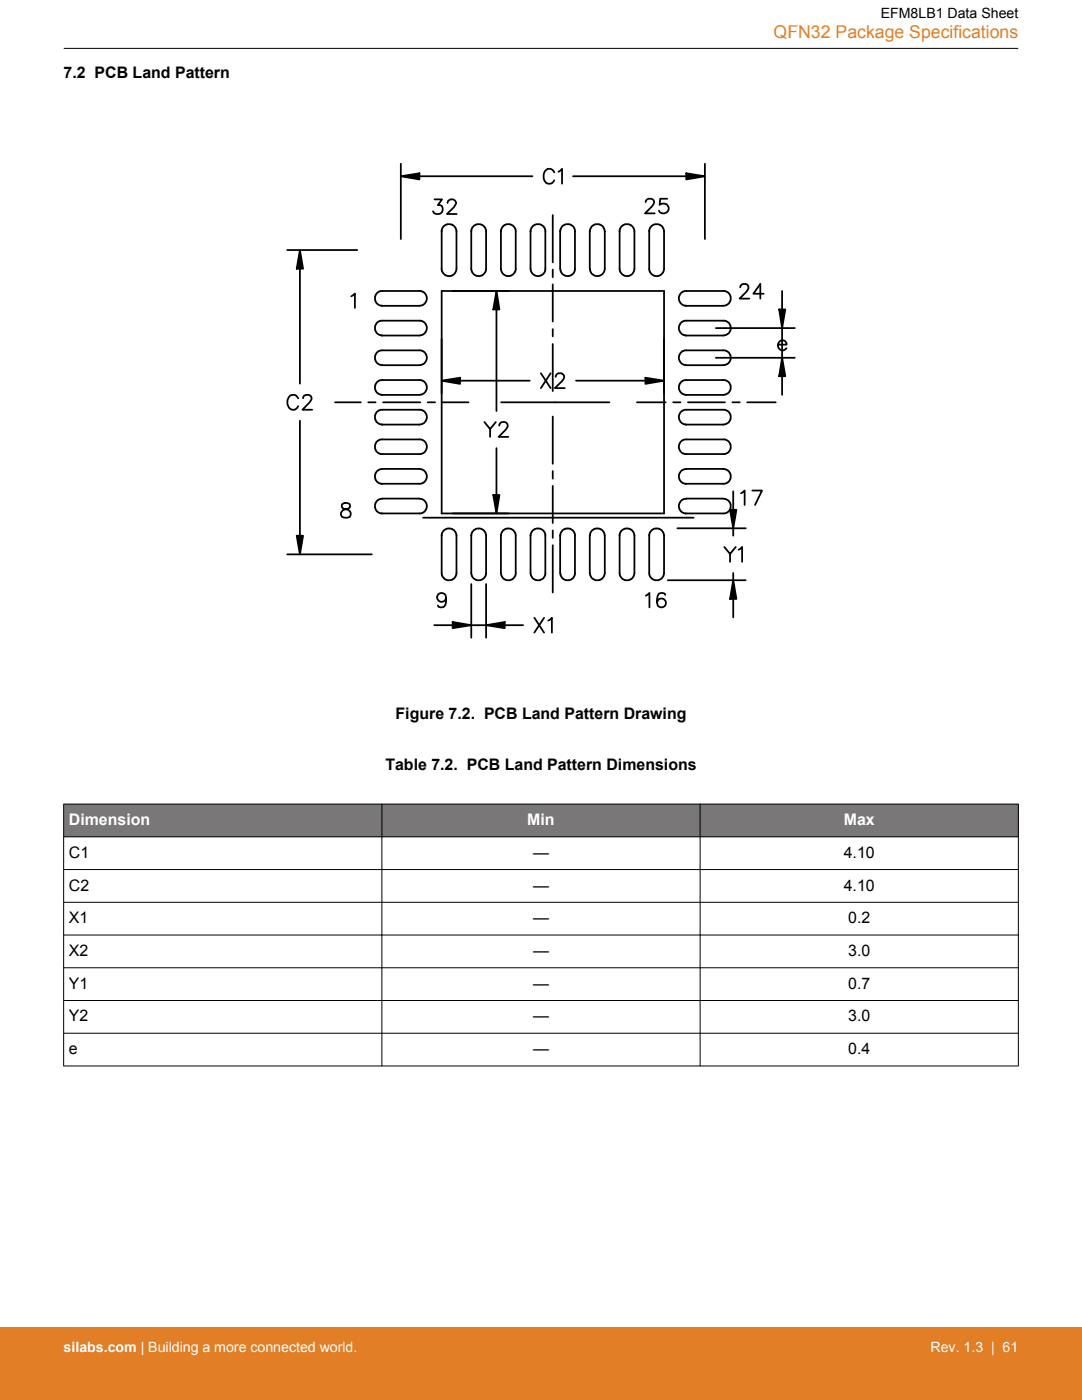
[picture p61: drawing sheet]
<svg xmlns="http://www.w3.org/2000/svg" width="216mm" height="279mm" viewBox="0 0 216 279" stroke-linecap="round" stroke-linejoin="round" font-family="sans-serif">
<defs><g id="words">
<text font-size="3.5" fill="#e27f26" x="154.4" y="7.5">QFN32 Package Specifications</text>
<g font-size="3.2">
<text x="12.7" y="15.5">7.2 PCB Land Pattern</text>
<text x="78.9" y="143.5">Figure 7.2. PCB Land Pattern Drawing</text>
<text x="76.9" y="153.7">Table 7.2. PCB Land Pattern Dimensions</text>
<text x="13.7" y="171.2">C1</text>
<text x="106.4" y="171.2">—</text>
<text x="168.4" y="171.2">4.10</text>
<text x="13.7" y="177.7">C2</text>
<text x="106.4" y="177.7">—</text>
<text x="168.4" y="177.7">4.10</text>
<text x="13.7" y="184.3">X1</text>
<text x="106.4" y="184.3">—</text>
<text x="169.2" y="184.3">0.2</text>
<text x="13.7" y="190.8">X2</text>
<text x="106.4" y="190.8">—</text>
<text x="169.2" y="190.8">3.0</text>
<text x="13.7" y="197.3">Y1</text>
<text x="106.4" y="197.3">—</text>
<text x="169.2" y="197.3">0.7</text>
<text x="13.7" y="203.9">Y2</text>
<text x="106.4" y="203.9">—</text>
<text x="169.2" y="203.9">3.0</text>
<text x="13.7" y="210.4">e</text>
<text x="106.4" y="210.4">—</text>
<text x="169.2" y="210.4">0.4</text>
</g>
<g font-size="3.2" fill="#fff">
<text x="13.7" y="164.7">Dimension</text>
<text x="105.2" y="164.7">Min</text>
<text x="168.4" y="164.7">Max</text>
</g>
<text font-size="2.8" x="175.7" y="3.5">EFM8LB1 Data Sheet</text>
<g font-size="2.8" fill="#fff">
<text x="12.7" y="269.9">silabs.com | Building a more connected world.</text>
<text x="185.7" y="269.9">Rev. 1.3 | 61</text>
</g>
</g></defs>
<g fill="none" stroke="#000" stroke-width=".35">
<path d="M80 35.2l3.7-.6v1.2zM80 32.7v15M83.7 35.2h22.5M86.7 39.8h1.5l-.8 1.1a.92 .92 0 0 1 1 1.1 .92 .92 0 0 1-1.3 .7l-.4-.1-.3-.4M110.6 34.4a1.08 1.08 0 0 0-1.3-.7 1.08 1.08 0 0 0-.8 1.1 1.31 1.31 0 0 0 .3 1.4 1.31 1.31 0 0 0 1.4 .3l.4-.5M111.4 34.3l.7-.6v3M114.3 35.2h22.6M133.1 39.7h-1.4l-.1 1.2a1.05 1.05 0 0 1 1.5-.1 1.05 1.05 0 0 1 0 1.5 1.05 1.05 0 0 1-1.5 0l-.1-.3M136.9 34.6l3.7 .6-3.7 .6zM140.6 32.7v15M57.3 49.9h14M59.8 53.6v23"/>
<path d="M59.8 49.9l.7 3.7h-1.3zM70.1 59.1l.7-.5v2.9M88.1 58.1h44.4v44.4h-44.4zM88.1 46.1v7.8l.2 .4 .5 .6 .4 .2h.8l.7-.5 .4-.8v-7.8l-.2-.6-.4-.4-.6-.3h-.6l-.8 .5-.3 .6-.1 .4M89.3 40.5a.73 .73 0 0 1 .6-.7 .93 .93 0 0 1 1.1 .6v.2l-.4 .8-1.4 1.3h1.9M94 46.1v7.7l.2 .5 .5 .6 .4 .2h.8l.8-.5 .3-.7v-7.9l-.2-.6-.4-.4-.6-.3h-.6l-.6 .3-.3 .4-.3 .8M99.1 58.1l.6 3.7h-1.3zM99.9 46.1l.1 7.9 .5 .8 .5 .3h.8l.8-.5 .3-.7v-8.1l-.4-.6-.4-.3-1-.2-.6 .3-.3 .4-.3 .8M105.9 46.1v7.9l.3 .6 .3 .3 .7 .2h.5l.8-.5 .3-.7v-8l-.6-.9-.5-.3h-.7l-.5 .3-.4 .4-.2 .8M110.3 42.9v9.5M110.3 53.8v1.5M110.3 56.8v7.4"/>
<path d="M111.8 46.1v7.8l.3 .7 .3 .3 1 .2 .9-.4 .4-.8v-8l-.6-.9-.5-.3h-.6l-.8 .5-.4 1M117.7 46.2l.4-1 .8-.5h.6l.6 .3 .4 .5 .2 .6v7.7l-.1 .4-.8 .8-1 .1-.8-.5-.3-1M117.7 46.1v7.5M123.6 46.1v7.8l.2 .4 .5 .6 .4 .2h.8l.8-.5 .3-.8v-7.8l-.2-.6-.4-.4-.6-.3h-.6l-.8 .5-.3 .6-.1 .4M128.8 40.3a.75 .75 0 0 1 .6-.6h.6a.69 .69 0 0 1 .4 1.1l-1.7 1.8h1.9M129.5 46.1v7.8l.2 .4 .5 .6 .4 .2h.8l.8-.5 .3-.8v-7.8l-.2-.6-.4-.4-.6-.3h-.6l-.6 .3-.3 .4-.3 .8M147.7 57.4l.3-.6 .8-.1a.72 .72 0 0 1 .4 1.1l-1.6 1.8h1.9M152.4 58.6h-2.1l1.4-1.9v2.9M156.1 58.1v3.7M59.5 79.5a1.12 1.12 0 0 0-1.2-.7 1.12 1.12 0 0 0-1 1.1 1.3 1.3 0 0 0 .3 1.4 1.3 1.3 0 0 0 1.5 .3l.4-.5M60.5 79.5a.65 .65 0 0 1 .5-.7h.6a.69 .69 0 0 1 .4 1.1l-1.7 1.9h2M76.1 67l7.9-.1 .6-.2 .4-.5 .2-.9-.4-.8-.8-.5h-8l-.9 .6-.3 .5v.7l.5 .8 1 .4"/>
<path d="M76.1 72.9l7.9-.1 .6-.2 .4-.4 .2-1-.4-.8-.8-.5h-8l-.9 .6-.3 .6v.6l.5 .8 1 .4M76.1 78.8h7.9l.6-.3 .4-.4 .2-1-.4-.8-.8-.5h-8l-.9 .6-.3 .6v.6l.5 .8 1 .4M76.1 61h8l.5-.3 .4-.4 .2-1-.4-.8-.8-.4h-8l-.7 .3-.3 .4-.2 .4v.7l.5 .8 .4 .2 .6 .1M88.1 76l3.7-.6v1.2zM91.8 76h13.9M99.1 61.8v20.2M107.9 74.5l2 3M109.9 74.5l-2 3M110.3 65.7v1.4M110.3 68.7v9.3M110.9 75.2a.73 .73 0 0 1 .5-.7h.6a.74 .74 0 0 1 .4 1.1l-1.7 1.9h2M114.9 76h13.9"/>
<path d="M128.8 75.4l3.7 .6-3.7 .6zM136.8 61h7.9l.8-.5 .3-.6v-.7l-.3-.7-.8-.4h-8.1l-.6 .2-.3 .4-.2 1 .2 .6 .3 .4 .9 .3M136.8 67l7.9-.1 .5-.2 .4-.5 .2-.4v-.7l-.3-.6-.8-.5h-8.1l-.6 .3-.3 .4-.2 .9 .2 .6 .3 .5 .9 .3M136.8 72.9l7.9-.1 .8-.5 .3-.6v-.6l-.3-.7-.8-.5h-8.1l-.6 .3-.3 .4-.2 1 .2 .6 .3 .4 .9 .3M136.8 78.8h7.9l.8-.5 .3-.7v-.6l-.3-.7-.8-.5h-8.1l-.6 .3-.3 .4-.2 1 .2 .6 .3 .4 .9 .3M142.8 65.5h15.8M142.8 71.4h15.8M155.2 68.8h1.7a.87 .87 0 0 0-.8-.9 .87 .87 0 0 0-.9 .9 .96 .96 0 0 0 .6 1 .96 .96 0 0 0 1.1-.3M155.5 61.8h1.2l-.6 3.7zM156.1 65.5v5.9M156.1 75.1v3.7M156.1 71.4l.6 3.7h-1.2z"/>
<path d="M59.8 84v22.9M66.8 80.3h5.2M73.5 80.3h1.5M76.1 84.7h7.9l.6-.3 .4-.4 .2-1-.4-.8-.8-.4h-8l-.7 .3-.3 .4-.2 .4v.7l.5 .8 1 .3M76.1 90.6h7.9l.6-.2 .4-.5 .2-.9-.4-.8-.8-.5h-8l-.9 .5-.3 .6v.7l.5 .8 .4 .2 .6 .1M76.1 96.5h7.9l.6-.2 .4-.4 .2-1-.2-.6-.4-.4-.9-.3h-7.7l-.5 .2-.5 .5-.2 .5v.6l.5 .8 .4 .3h.6M76.4 80.3h7.5M85.3 80.3h1.5M88.3 80.3h5.2M96.7 84.2l1.1 1.4 1.1-1.4M97.8 85.6v1.6M98.4 98.8h1.3l-.6 3.7z"/>
<path d="M99.1 89.4v9.4M99.6 84.9l.3-.5 .9-.2a.74 .74 0 0 1 .4 1.2l-1.7 1.8h1.9M100 80.3h21.6M110.3 83.1v9.5M110.3 94v1.5M110.3 97v7.4M127.1 80.3h5.7M134.3 80.3h1.5M136.8 84.7h7.9l.8-.5 .3-.6v-.7l-.3-.7-.8-.4h-8.1l-.6 .2-.3 .5-.2 .9 .2 .6 .3 .4 .9 .3M136.8 90.6h7.9l.8-.5 .3-.6v-.7l-.3-.6-.8-.5h-8.3l-.7 .7-.2 .9 .2 .6 .3 .5 .9 .2M136.8 96.5h7.9l.5-.2 .4-.5 .2-.4v-.6l-.4-.8-1-.4-8 .1-.7 .6-.2 1 .2 .6 .3 .4 .9 .2M137.3 80.3h7.4"/>
<path d="M146.1 80.3h1.5M146.3 98.1v3.6M147.9 98.4l.7-.5v2.9M149.1 80.3h5.7M150.1 97.9h1.9l-1.3 2.9M57.3 110.6h16.9M59.2 106.9h1.3l-.7 3.7zM68.3 100.6a.61 .61 0 0 0 .3 .9 1.18 1.18 0 0 1 1.4 1.3 1.02 1.02 0 0 1-1.2 .5 1.02 1.02 0 0 1-.8-1 1.31 1.31 0 0 1 1.4-.8 .6 .6 0 0 0 .3-.9l-.4-.2zM76.1 102.5h7.9l.6-.3 .4-.4 .2-1-.2-.6-.4-.4-.9-.3h-7.7l-.5 .3-.5 .5-.2 .4v.6l.5 .8 .4 .3 .6 .1M84.4 103.3h54M88.1 106.8v7.8l.2 .5 .4 .4 .6 .3h.6l.8-.5 .4-.8v-7.8l-.2-.5-.4-.5-.9-.3-.7 .2-.4 .3-.3 .5-.1 .5M89 119.3a.92 .92 0 0 1-1.3 .7 .92 .92 0 0 1-.3-1.4 .92 .92 0 0 1 1.5 .1 2.65 2.65 0 0 1-.3 2.4 .88 .88 0 0 1-1.2-.3"/>
<path d="M94 116.6v10.7M94 106.8v7.7l.3 .6 .3 .4 .6 .3h.6l.8-.5 .4-.7v-7.9l-.2-.5-.4-.5-.9-.3-.7 .2-.4 .3-.3 .5-.1 .5M97 116.6v10.7M99.9 106.8l.1 7.9 .5 .8 .6 .3h.7l.7-.5 .4-.7v-8.1l-.4-.6-.4-.3-1-.1-.8 .4-.4 1M105.9 106.8v7.9l.5 .8 .6 .3h.7l.8-.5 .3-.6v-8.1l-.4-.7-1.1-.5-.6 .2-.5 .3-.3 1M110.3 105.9v1.4M110.3 108.8v9.5M111.8 106.8v7.9l.4 .6 .3 .3 .5 .2h.6l.8-.5 .3-.6v-8.1l-.4-.7-.5-.3-.6-.2-.5 .2-.5 .3-.4 1M117.7 106.9l.1-.5 .4-.6 1-.4 .9 .4 .5 .6 .1 .5v7.5l-.1 .6-.7 .6-.4 .2h-.6l-.8-.5-.4-.9M117.7 106.8v7.6M123.6 106.8v7.8l.2 .5 .4 .4 .6 .3h.6l.8-.5 .4-.8v-7.8l-.2-.5-.4-.5-.9-.3-.7 .2-.4 .3-.3 .5-.1 .5M128.9 118.9l.7-.6v2.9"/>
<path d="M129.5 106.8v7.8l.3 .5 .3 .4 .6 .3h.6l.8-.5 .4-.8v-7.8l-.2-.5-.4-.5-.9-.3-.7 .2-.4 .3-.3 .5-.1 .5M132.8 118.7a.85 .85 0 0 0-.9-.4 .85 .85 0 0 0-.7 .6 2.24 2.24 0 0 0 .3 2.2 .89 .89 0 0 0 1.3-.4 .89 .89 0 0 0-.6-1.2 .89 .89 0 0 0-1.1 .7M133.3 115.8h15.5M135.2 105.4h13.6M136.8 102.5h7.9l.5-.3 .4-.5 .2-.4v-.6l-.4-.8-.6-.3-.5-.1-7.9 .1-.7 .6-.2 1 .2 .6 .3 .4 .9 .3M144.5 109.2l1.2 1.4 1.1-1.4M145.7 101.7h1.2l-.6 3.7zM145.7 110.6v1.5M146.3 105.4v1.5M146.3 114.4v1.4M146.3 119.5v3.7M146.3 115.8l.6 3.7h-1.2z"/>
<path d="M147.4 109.7l.7-.5v2.9M86.6 124.8h3.7M90.3 124.1l3.7 .7-3.7 .6zM94 124.8h3M97 124.8l3.7-.7v1.3zM100.7 124.8h3.7M106.6 123.3l2 3M108.6 123.3l-2 3M109.4 123.8l.7-.5v3"/>
</g>
<g fill="#000">
<path d="M80 35.2l3.7-.6v1.2zM136.9 34.6l3.7 .6-3.7 .6zM59.8 49.9l.7 3.7h-1.3zM88.1 76l3.7-.6v1.2zM99.1 58.1l.6 3.7h-1.3zM128.8 75.4l3.7 .6-3.7 .6zM155.5 61.8h1.2l-.6 3.7zM156.1 71.4l.6 3.7h-1.2zM98.4 98.8h1.3l-.6 3.7zM59.2 106.9h1.3l-.7 3.7zM145.7 101.7h1.2l-.6 3.7zM146.3 115.8l.6 3.7h-1.2z"/>
<path d="M90.3 124.1l3.7 .7-3.7 .6zM97 124.8l3.7-.7v1.3z"/>
</g>
<g fill="#797777">
<path d="M12.7 160.5h190.5v6.5h-190.5z" fill-rule="evenodd"/>
<path d="M12.7 160.5h190.5v6.5h-190.5z" fill-rule="evenodd"/>
</g>
<g fill="none" stroke="#000" stroke-width=".2">
<path d="M12.7 9.7h190.5M12.7 160.5h190.5M12.7 167h190.5M12.7 173.5h190.5M12.7 160.4v52.4M76.2 160.4v52.4M139.7 160.4v52.4M203.2 160.4v52.4M12.7 180.1h190.5M12.7 186.6h190.5M12.7 193.1h190.5M12.7 199.7h190.5"/>
<path d="M12.7 206.2h190.5M12.7 212.7h190.5"/>
</g>
<path d="M0 264.9h215.9v14.5h-215.9z" fill="#e27f26"/>
<use href="#words"/>
</svg>
